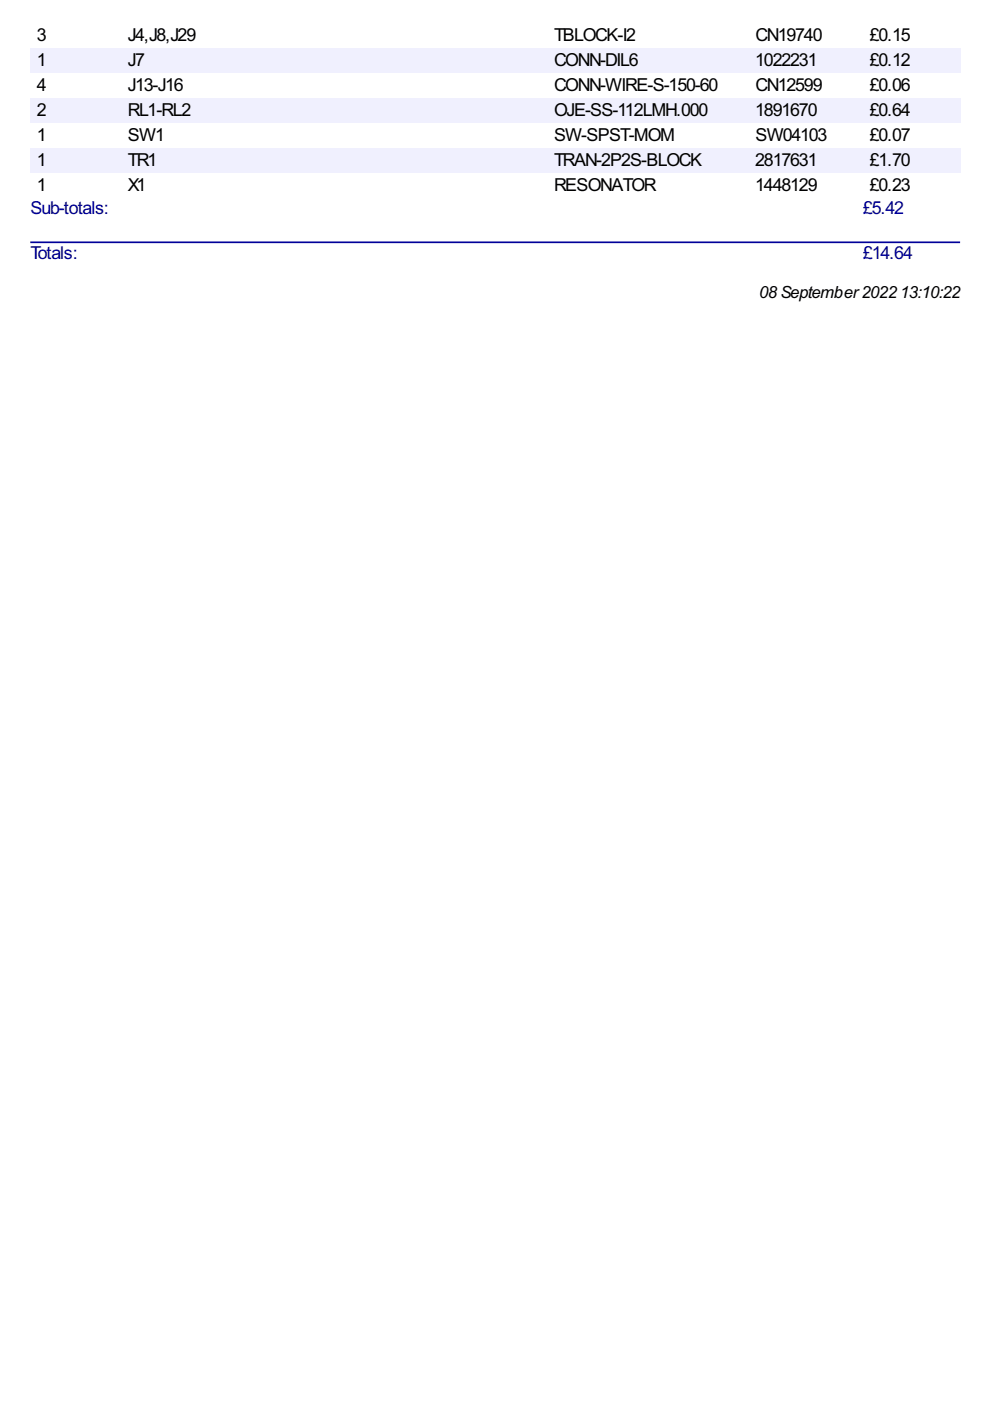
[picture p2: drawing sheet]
<svg xmlns="http://www.w3.org/2000/svg" width="210mm" height="297mm" viewBox="0 0 210 297" stroke-linecap="round" stroke-linejoin="round" font-family="sans-serif">
<defs><g id="words">
<g font-size="4.2">
<text x="7.8" y="8.7">3</text>
<text x="27.1" y="8.7">J4,J8,J29</text>
<text x="117.5" y="8.7">TBLOCK-I2</text>
<text x="160.2" y="8.7">CN19740</text>
<text x="184.4" y="8.7">£0.15</text>
<text x="7.8" y="14">1</text>
<text x="27.1" y="14">J7</text>
<text x="117.5" y="14">CONN-DIL6</text>
<text x="160.1" y="14">1022231</text>
<text x="184.4" y="14">£0.12</text>
<text x="7.8" y="19.3">4</text>
<text x="27.1" y="19.3">J13-J16</text>
<text x="117.5" y="19.3">CONN-WIRE-S-150-60</text>
<text x="160.2" y="19.3">CN12599</text>
<text x="184.4" y="19.3">£0.06</text>
<text x="7.8" y="24.6">2</text>
<text x="7.8" y="29.9">1</text>
<text x="27.1" y="24.6">RL1-RL2</text>
<text x="27.1" y="29.9">SW1</text>
<text x="117.5" y="24.6">OJE-SS-112LMH.000</text>
<text x="117.5" y="29.9">SW-SPST-MOM</text>
<text x="160.1" y="24.6">1891670</text>
<text x="160.2" y="29.9">SW04103</text>
<text x="184.4" y="24.6">£0.64</text>
<text x="184.4" y="29.9">£0.07</text>
<text x="7.8" y="35.1">1</text>
<text x="27.1" y="35.1">TR1</text>
<text x="117.5" y="35.1">TRAN-2P2S-BLOCK</text>
<text x="160.1" y="35.1">2817631</text>
<text x="184.4" y="35.1">£1.70</text>
<text x="7.8" y="40.4">1</text>
<text x="27.1" y="40.4">X1</text>
<text x="117.5" y="40.4">RESONATOR</text>
<text x="160.1" y="40.4">1448129</text>
<text x="184.4" y="40.4">£0.23</text>
</g>
<g font-size="4.2" fill="#009">
<text x="6.5" y="45.4">Sub-totals:</text>
<text x="183" y="45.4">£5.42</text>
<text x="6.5" y="55">Totals:</text>
<text x="183" y="55">£14.64</text>
</g>
<text font-size="4" x="160.9" y="63.2">08 September202213:10:22</text>
</g></defs>
<g fill="#f0f0fe">
<path d="M6.4 10.2h19.3v5.3h-19.3z"/>
<path d="M7.7 10.3h1.8v4.2h-1.8z"/>
<path d="M25.7 10.2h90.3v5.3h-90.3z"/>
<path d="M27 10.3h3.4v4.2h-3.4z"/>
<path d="M116 10.2h42.7v5.3h-42.7z"/>
<path d="M117.3 10.3h17.7v4.2h-17.7z"/>
<path d="M158.7 10.2h24.3v5.3h-24.3z"/>
<path d="M160.1 10.3h13v4.2h-13z"/>
<path d="M183 10.2h20.6v5.3h-20.6z"/>
<path d="M184.2 10.3h8.5v4.2h-8.5z"/>
<path d="M6.4 20.8h19.3v5.3h-19.3z"/>
<path d="M7.7 20.9h1.8v4.2h-1.8z"/>
<path d="M25.7 20.8h90.3v5.3h-90.3z"/>
<path d="M27 20.9h13.2v4.2h-13.2z"/>
<path d="M116 20.8h42.7v5.3h-42.7z"/>
<path d="M117.3 20.9h32.5v4.2h-32.5z"/>
<path d="M158.7 20.8h24.3v5.3h-24.3z"/>
<path d="M160.1 20.9h13v4.2h-13z"/>
<path d="M183 20.8h20.6v5.3h-20.6z"/>
<path d="M184.2 20.9h8.5v4.2h-8.5z"/>
<path d="M6.4 31.4h19.3v5.3h-19.3z"/>
<path d="M7.7 31.5h1.8v4.2h-1.8z"/>
<path d="M25.7 31.4h90.3v5.3h-90.3z"/>
<path d="M27 31.5h6.1v4.2h-6.1z"/>
<path d="M116 31.4h42.7v5.3h-42.7z"/>
<path d="M117.3 31.5h31.2v4.2h-31.2z"/>
<path d="M158.7 31.4h24.3v5.3h-24.3z"/>
<path d="M160.1 31.5h13v4.2h-13z"/>
<path d="M183 31.4h20.6v5.3h-20.6z"/>
<path d="M184.2 31.5h8.5v4.2h-8.5z"/>
</g>
<path d="M6.6 51.4h196.8" fill="none" stroke="#009" stroke-width=".35"/>
<use href="#words"/>
</svg>
